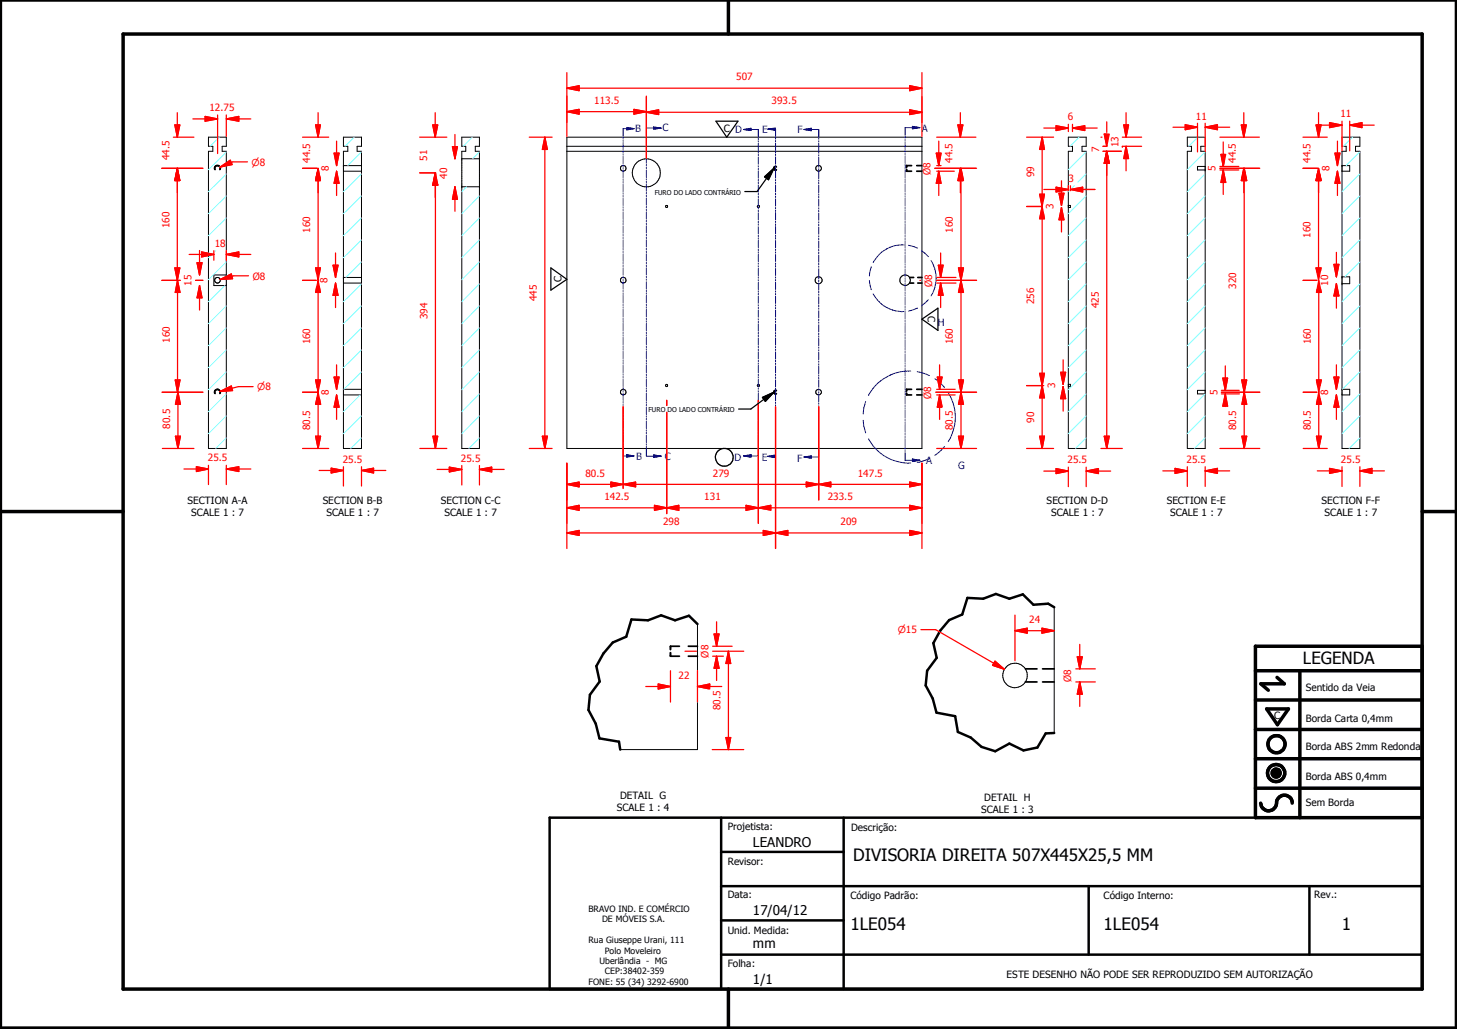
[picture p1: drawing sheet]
<svg xmlns="http://www.w3.org/2000/svg" width="297mm" height="210mm" viewBox="0 0 297 210" stroke-linecap="round" stroke-linejoin="round" font-family="sans-serif">
<defs><g id="words">
<g font-size="3.5">
<text x="173.9" y="175.6">DIVISORIA DIREITA 507X445X25,5 MM</text>
<text x="173.4" y="189.7">1LE054</text>
<text x="225" y="189.7">1LE054</text>
<text x="273.6" y="189.6">1</text>
</g>
<text font-size="3.4" x="265.6" y="135.4">LEGENDA</text>
<g font-size="2.7">
<text x="153.5" y="172.7">LEANDRO</text>
<text x="153.5" y="186.6">17/04/12</text>
<text x="153.5" y="193.3">mm</text>
<text x="153.5" y="200.7">1/1</text>
</g>
<g font-size="2" fill="#f00">
<text x="150.1" y="16.4">507</text>
<text x="42.7" y="22.6">12.75</text>
<text x="121.1" y="21.2">113.5</text>
<text x="157.3" y="21.3">393.5</text>
<text x="273.3" y="24">11</text>
<text x="217.7" y="24.6">6</text>
<text x="243.8" y="24.4">11</text>
<text x="34.5" y="32.7" transform="rotate(-90 34.5 32.7)">44.5</text>
<text x="63.2" y="33.2" transform="rotate(-90 63.2 33.2)">44.5</text>
<text x="67" y="34.9" transform="rotate(-90 67 34.9)">8</text>
<text x="87.1" y="32.8" transform="rotate(-90 87.1 32.8)">51</text>
<text x="189.7" y="35.7" transform="rotate(-90 189.7 35.7)">Ø8</text>
<text x="194.2" y="33.2" transform="rotate(-90 194.2 33.2)">44.5</text>
<text x="224.1" y="30.9" transform="rotate(-90 224.1 30.9)">7</text>
<text x="228" y="30.1" transform="rotate(-90 228 30.1)">13</text>
<text x="247.8" y="34.9" transform="rotate(-90 247.8 34.9)">5</text>
<text x="252" y="33.2" transform="rotate(-90 252 33.2)">44.5</text>
<text x="267.2" y="33.2" transform="rotate(-90 267.2 33.2)">44.5</text>
<text x="271.1" y="34.9" transform="rotate(-90 271.1 34.9)">8</text>
<text x="91.1" y="36.4" transform="rotate(-90 91.1 36.4)">40</text>
<text x="210.9" y="36.2" transform="rotate(-90 210.9 36.2)">99</text>
<text x="217.8" y="37.1">3</text>
<text x="34.5" y="46.5" transform="rotate(-90 34.5 46.5)">160</text>
<text x="63.2" y="47.5" transform="rotate(-90 63.2 47.5)">160</text>
<text x="194.3" y="47.5" transform="rotate(-90 194.3 47.5)">160</text>
<text x="214.8" y="42.7" transform="rotate(-90 214.8 42.7)">3</text>
<text x="43.8" y="50.3">18</text>
<text x="267.2" y="48.5" transform="rotate(-90 267.2 48.5)">160</text>
<text x="39.1" y="58.3" transform="rotate(-90 39.1 58.3)">15</text>
<text x="51.5" y="57">Ø8</text>
<text x="66.8" y="57.7" transform="rotate(-90 66.8 57.7)">8</text>
<text x="190.1" y="58.5" transform="rotate(-90 190.1 58.5)">Ø8</text>
<text x="252" y="58.9" transform="rotate(-90 252 58.9)">320</text>
<text x="270.8" y="58.3" transform="rotate(-90 270.8 58.3)">10</text>
<text x="87.2" y="65.1" transform="rotate(-90 87.2 65.1)">394</text>
<text x="109.5" y="61.5" transform="rotate(-90 109.5 61.5)">445</text>
<text x="210.9" y="62.1" transform="rotate(-90 210.9 62.1)">256</text>
<text x="224" y="62.9" transform="rotate(-90 224 62.9)">425</text>
<text x="34.6" y="70" transform="rotate(-90 34.6 70)">160</text>
<text x="63.2" y="70.3" transform="rotate(-90 63.2 70.3)">160</text>
<text x="194.3" y="70.3" transform="rotate(-90 194.3 70.3)">160</text>
<text x="267.2" y="70.3" transform="rotate(-90 267.2 70.3)">160</text>
<text x="67" y="80.6" transform="rotate(-90 67 80.6)">8</text>
<text x="189.9" y="81.3" transform="rotate(-90 189.9 81.3)">Ø8</text>
<text x="215.1" y="79.2" transform="rotate(-90 215.1 79.2)">3</text>
<text x="248.2" y="80.6" transform="rotate(-90 248.2 80.6)">5</text>
<text x="270.8" y="80.6" transform="rotate(-90 270.8 80.6)">8</text>
<text x="34.7" y="87.4" transform="rotate(-90 34.7 87.4)">80.5</text>
<text x="63.2" y="87.8" transform="rotate(-90 63.2 87.8)">80.5</text>
<text x="194.3" y="87.8" transform="rotate(-90 194.3 87.8)">80.5</text>
<text x="210.9" y="86.2" transform="rotate(-90 210.9 86.2)">90</text>
<text x="252" y="87.8" transform="rotate(-90 252 87.8)">80.5</text>
<text x="267.2" y="87.8" transform="rotate(-90 267.2 87.8)">80.5</text>
<text x="42.4" y="94.1">25.5</text>
<text x="69.9" y="94.4">25.5</text>
<text x="94" y="94.2">25.5</text>
<text x="217.6" y="94.5">25.5</text>
<text x="241.9" y="94.4">25.5</text>
<text x="273.4" y="94.4">25.5</text>
<text x="119.3" y="97.2">80.5</text>
<text x="123.2" y="102">142.5</text>
<text x="143.6" y="102">131</text>
<text x="145.3" y="97.2">279</text>
<text x="168.7" y="102">233.5</text>
<text x="174.9" y="97.2">147.5</text>
<text x="135.2" y="107.1">298</text>
<text x="171.4" y="107.1">209</text>
<text x="209.8" y="127">24</text>
<text x="144.4" y="134.2" transform="rotate(-90 144.4 134.2)">Ø8</text>
<text x="138.3" y="138.5">22</text>
<text x="218.4" y="139.1" transform="rotate(-90 218.4 139.1)">Ø8</text>
<text x="146.9" y="144.9" transform="rotate(-90 146.9 144.9)">80.5</text>
</g>
<g font-size="2" fill="#00f">
<text x="129.5" y="27">B</text>
<text x="135.1" y="26.8">C</text>
<text x="155.4" y="27.1">E</text>
<text x="162.6" y="27.2">F</text>
<text x="187.9" y="26.8">A</text>
<text x="191.2" y="66.4">H</text>
<text x="129.7" y="93.8">B</text>
<text x="135.5" y="93.8">C</text>
<text x="149.7" y="93.9">D</text>
<text x="155.3" y="94">E</text>
<text x="162.5" y="94.1">F</text>
<text x="188.8" y="94.7">A</text>
<text x="195.3" y="95.6">G</text>
</g>
<g font-size="2">
<text x="147.6" y="26.8">C D</text>
<text x="114.5" y="57.6" transform="rotate(-90 114.5 57.6)">C</text>
<text x="189.1" y="64.5" transform="rotate(90 189.1 64.5)">C</text>
<text x="38.2" y="102.8">SECTION A-A</text>
<text x="39" y="105.2">SCALE 1 : 7</text>
<text x="65.8" y="102.8">SECTION B-B</text>
<text x="66.5" y="105.2">SCALE 1 : 7</text>
<text x="89.9" y="102.8">SECTION C-C</text>
<text x="90.6" y="105.2">SCALE 1 : 7</text>
<text x="213.4" y="102.8">SECTION D-D</text>
<text x="214.3" y="105.2">SCALE 1 : 7</text>
<text x="237.9" y="102.8">SECTION E-E</text>
<text x="238.5" y="105.2">SCALE 1 : 7</text>
<text x="269.4" y="102.8">SECTION F-F</text>
<text x="270" y="105.2">SCALE 1 : 7</text>
<text x="266.2" y="141.1">Sentido da Veia</text>
<text x="259.8" y="146.7">C</text>
<text x="266.2" y="147.2">Borda Carta 0,4mm</text>
<text x="266.2" y="153">Borda ABS 2mm Redonda</text>
<text x="266.2" y="159">Borda ABS 0,4mm</text>
<text x="125.8" y="165.4">SCALE 1 : 4</text>
<text x="126.4" y="162.9">DETAIL G</text>
<text x="200" y="165.8">SCALE 1 : 3</text>
<text x="200.7" y="163.3">DETAIL H</text>
<text x="266.2" y="164.3">Sem Borda</text>
<text x="148.4" y="169.3">Projetista:</text>
<text x="173.5" y="169.4">Descrição:</text>
<text x="148.4" y="176.5">Revisor:</text>
<text x="148.4" y="183.1">Data:</text>
<text x="173.4" y="183.3">Código Padrão:</text>
<text x="225" y="183.3">Código Interno:</text>
<text x="267.9" y="183.1">Rev.:</text>
<text x="148.4" y="190.5">Unid. Medida:</text>
<text x="148.4" y="197.2">Folha:</text>
<text x="205.2" y="199.5">ESTE DESENHO NÃO PODE SER REPRODUZIDO SEM AUTORIZAÇÃO</text>
</g>
<g font-size="1.9" fill="#f00">
<text x="51.3" y="33.8">⌀8</text>
<text x="52.4" y="79.6">⌀8</text>
<text x="183" y="129.2">⌀15</text>
</g>
<g font-size="1.8">
<text x="120" y="186">BRAVO IND. E COMÉRCIO</text>
<text x="122.8" y="188.1">DE MÓVEIS S.A.</text>
<text x="120" y="192.4">Rua Giuseppe Urani, 111</text>
<text x="122.2" y="196.6">Uberlândia - MG</text>
<text x="123.3" y="194.5">Polo Moveleiro</text>
<text x="120" y="200.9">FONE: 55 (34) 3292-6900</text>
<text x="123.3" y="198.8">CEP:38402-359</text>
</g>
<g font-size="1.4">
<text x="133.5" y="39.8">FURO DO LADO CONTRÁRIO</text>
<text x="132.2" y="84.1">FURO DO LADO CONTRÁRIO</text>
</g>
</g></defs>
<g fill="none" stroke="#000" stroke-width=".35">
<path d="M43.9 34.6l-.1-.1a.58 .58 0 0 1 .5-.7 .58 .58 0 0 1 .6 .7l-.1 .1M158.3 34h-.3l-.2 .2 .1 .4h.4M184.8 34.5v.4h1M185.8 33.8h-1v.4M186.9 33.8h1.1M186.9 34.9h1.1M185.5 56.6h.8M185.5 57.7h.8M187.1 56.6h.9M187.1 57.7h.9M158.3 79.7h-.3l-.2 .2 .1 .4h.4M185.8 79.4h-1v.4"/>
<path d="M186.9 79.4h1.1M43.9 80.3l-.1-.5a.58 .58 0 0 1 .7-.3 .58 .58 0 0 1 .3 .8M184.8 80.2v.4h1M186.9 80.6h1.1M136.7 133.1v.8h1.8M138.5 131.8h-1.8v.7M140.3 131.8h1.9M140.3 133.9h1.9M209 136.4h2.4M209 139.1h2.4M212.6 136.4h2.3M212.6 139.1h2.3"/>
</g>
<g fill="none" stroke="#000" stroke-width=".2">
<path d="M42.5 28h3.6v1.8h-.8v1.1h.8v60.6h-3.6v-60.6h.9v-1.1h-.9zM70 33.8h.1M70 33.8h3.7M70 28h3.7v1.8h-.9v1.1h.9v60.6h-3.7v-60.6h.9v-1.1h-.9zM70 34.9h3.7M73.7 33.8h.1M94.1 38.1h.1M94.1 38.1h3.6M94.1 28h3.6v1.8h-.8v1.1h.8v60.6h-3.6v-60.6h.9v-1.1h-.9zM94.1 32.4h3.6M97.7 38.1h.1M115.6 28h72.4v63.5h-72.4z"/>
<path d="M115.6 29.8h72.4M115.6 30.9h72.4M217.8 28h3.6v1.8h-.8v1.1h.8v60.6h-3.6v-60.6h.8v-1.1h-.8zM242.1 28h3.6v1.8h-.9v1.1h.9v60.6h-3.6v-60.6h.8v-1.1h-.8zM245.7 34.7h.1M245.7 34h-1.6v.7h1.6M273.6 33.8h.1M273.6 33.8h1.6v1.1h-1.6M273.6 28h3.6v1.8h-.9v1.1h.9v60.6h-3.6v-60.6h.8v-1.1h-.8zM46.1 56.1h-2.5v2.2h2.5M70 56.6h.1M70 56.6h3.7"/>
<path d="M70 57.7h3.7M73.7 56.6h.1M135.8 41.9l.3 .1-.2 .3-.2-.2zM154.5 41.9h.2a.22 .22 0 0 1 .1 .3 .22 .22 0 0 1-.3 .1 .22 .22 0 0 1-.1-.3zM217.8 41.9h.1M217.8 41.9h.4v.4h-.4M273.6 57.9h.1M273.6 56.5h.1M273.6 56.5h1.6v1.4h-1.6M70 79.4h3.7M135.7 78.5l.3-.1 .1 .3-.3 .1zM217.8 78.4h.4v.5h-.4"/>
<path d="M245.7 79.6h-1.6v.7h1.6M273.6 79.4h1.6v1.2h-1.6M70 80.6h3.7M142.2 127.3v25.6h-15.8M214.9 123.9v25.6M259.4 157.6l1.6 .1zM259.4 157.7l1.6 .1zM259.4 157.8h1.6zM259.4 157.8l1.5 .1zM259.4 157.9h1.5zM259.4 157.5l1.6 .1zM259.4 157.9l1.5 .1z"/>
<path d="M259.4 158h1.5zM259.4 158l1.5 .1zM259.4 157.4l1.5 .1zM259.4 157.4h1.5zM259.5 158.1h1.4zM259.5 158.1l1.3 .1zM259.5 158.2h1.3zM259.5 157.3l1.4 .1zM259.5 157.2l1.4 .1zM259.5 157.2h1.3zM259.5 158.2l1.2 .1zM259.6 158.3h1.1z"/>
<path d="M259.6 158.3h1zM259.6 157.1l1.2 .1h-1.3zM259.6 157.1l1.2 .1zM259.7 158.3h.9zM259.7 158.3l.9 .1zM259.7 157.1h1zM259.8 158.4h.8zM259.8 158.4l.7 .1zM259.8 157l.8 .1h-.9zM259.8 157l.8 .1zM259.8 157h.8zM259.8 158.5h.7z"/>
<path d="M259.8 158.5h.6zM259.8 157h.7zM259.9 158.5h.5zM259.9 158.5h.4zM259.9 156.9l.6 .1zM259.9 156.9h.5zM260 158.5h.3zM260 156.9h.4zM260 156.9h.3zM260.1 158.5h.2zM260.1 156.9h.2z"/>
<circle cx="127.1" cy="34.3" r=".59"/>
<circle cx="131.8" cy="35.3" r="2.86"/>
<circle cx="166.9" cy="34.3" r=".58"/>
<circle cx="44.3" cy="57.2" r=".57"/>
<circle cx="127.1" cy="57.2" r=".56"/>
<circle cx="166.9" cy="57.2" r=".72"/>
<circle cx="184.5" cy="57.2" r="1.09"/>
<circle cx="127.1" cy="80" r=".57"/>
<circle cx="154.6" cy="78.6" r=".22"/>
<circle cx="166.9" cy="80" r=".57"/>
<circle cx="206.9" cy="137.8" r="2.49"/>
</g>
<circle cx="184.8" cy="33.8" r=".18" fill="#000"/>
<path d="M142.2 127.3l-1.7-1.7-2.9 .9-2.8-1-2.7 1-3.4-.1-1 3.5-2.8 1.2-1.9 2.2-1.4 2.6 .7 3.1-2 2.7-.3 3.1 1.5 2.8 .7 3 4 .7 .2 1.6M214.9 123.9l-1.2-.8-3 .3-2.2-2.2-2.7 .9-2.8-.9-2.6 .9-3.2-.1-1 3.3-2.7 1.2-1.8 2.2-1.4 2.5 .7 3-2 2.6-.3 3 1.5 2.7 .7 2.9 3.8 .7 .6 3.2 2.6 1.2 2.2 1.9 2.8 .8 2.9-1.5 2.9 1.4 2.8-.6 1.7-2.9 1.7-.1M112.1 166.8h177.8v35h-177.8zM147 173.8h25M147 166.8v35M172 166.8v35M147 194.7h142.9M147 180.8h142.9M147 187.7h25M222 180.8v13.9M267 180.8v13.9" fill="none" stroke="#000" stroke-width=".51"/>
<g fill="#000">
<path d="M259.4 157.5l1.6 .1zM259.4 157.4l1.5 .1zM259.4 157.4h1.5zM259.5 157.3l1.4 .1zM259.5 157.2l1.4 .1zM259.5 157.2h1.3zM259.6 157.1l1.2 .1h-1.3zM259.6 157.1l1.2 .1zM259.7 157.1h1zM259.8 157l.8 .1h-.9zM259.8 157l.8 .1zM259.8 157h.8z"/>
<path d="M259.8 157h.7zM259.9 156.9l.6 .1zM259.9 156.9h.5zM260 156.9h.4zM260 156.9h.3zM260.1 156.9h.2zM260 158.5h.3zM260.1 158.5h.2zM259.9 158.5h.4zM259.8 158.5h.6zM259.9 158.5h.5zM259.8 158.4l.7 .1z"/>
<path d="M259.8 158.5h.7zM259.7 158.3l.9 .1zM259.8 158.4h.8zM259.6 158.3h1zM259.7 158.3h.9zM259.5 158.2l1.2 .1zM259.6 158.3h1.1zM259.5 158.2h1.3zM259.5 158.1l1.3 .1zM259.4 158l1.5 .1zM259.5 158.1h1.4zM259.4 157.9l1.5 .1z"/>
<path d="M259.4 158h1.5zM259.4 157.8l1.5 .1zM259.4 157.9h1.5zM259.4 157.6l1.6 .1zM259.4 157.7l1.6 .1zM259.4 157.8h1.6z"/>
</g>
<g fill="none" stroke="#000" stroke-width=".71">
<path d="M.1 0h296.8v209.7h-296.8zM25.1 6.9h264.8v194.9h-264.8zM148.5 0v6.9M.1 104.4h25M289.9 104.4h7M255.9 136.8h34M260.3 138.2l1.5 1.3h-4.8l1.6 1.3M265 136.8v30M289.9 131.8h-34v35h34M255.9 154.8h34M255.9 148.8h34M255.9 142.8h34"/>
<path d="M258.2 144.6h4.5l-2.3 3.2zM255.9 160.8h34M257 163.8a1.64 1.64 0 0 0 1.8 1.6 1.64 1.64 0 0 0 1.5-1.9 1.6 1.6 0 0 1 1.7-1.3 1.6 1.6 0 0 1 1.4 1.6M148.5 201.8v7.9"/>
<circle cx="260.2" cy="157.7" r=".81"/>
<circle cx="260.2" cy="157.7" r="1.76"/>
<circle cx="260.2" cy="151.8" r="1.75"/>
</g>
<g fill="none" stroke="#00f" stroke-width=".2">
<path d="M184.5 26v1.6M184.5 27.8v.4M184.5 28.4v.3M184.5 28.9v1.6M184.5 30.7v.3M184.5 31.2v.3M184.5 31.8v1.5M184.5 33.6v.3M184.5 34.2v.3M184.5 34.7v1.5M184.5 36.5v.3M184.5 37v.3"/>
<path d="M184.5 37.6v1.5M184.5 39.4v.3M184.5 39.9v.3M186 26h1.5M184.5 40.5v1.5M184.5 42.2v.3M184.5 42.8v.3M184.5 43.3v1.6M184.5 45.1v.4M184.5 45.7v.3M184.5 46.2v1.6M184.5 48v.3"/>
<path d="M184.5 48.6v.3M184.5 49.1v1.5M184.5 50.9v.3M184.5 51.5v.2M184.5 52v1.6M184.5 53.8v.3M184.5 54.3v.4M184.5 54.9v1.5M184.5 56.7v.3M184.5 57.2v.3M184.5 57.8v1.5M184.5 59.6v.3"/>
<path d="M184.5 60.1v.3M184.5 60.7v1.5M184.5 62.4v.3M184.5 63v.3M184.5 63.5v1.6M184.5 65.3v.3M184.5 65.9v.3M184.5 66.4v1.5M184.5 68.2v.3M184.5 68.7v.3M184.5 69.3v1.6M184.5 71.1v.3"/>
<path d="M184.5 71.6v.4M184.5 72.2v1.5M184.5 74v.3M184.5 74.5v.3M184.5 75.1v1.5M184.5 76.9v.2M184.5 77.4v.3M184.5 78v1.5M184.5 79.8v.3M184.5 80.3v.3M184.5 80.9v1.5M184.5 82.6v.3"/>
<path d="M184.5 83.2v.3M184.5 83.7v1.6M184.5 85.5v.3M184.5 86.1v.3M184.5 86.6v1.5M184.5 88.4v.3M184.5 88.9v.4M184.5 89.5v1.6M184.5 91.3v.3M184.5 91.8v.3M184.5 92.4v1.5"/>
</g>
<path d="M186 25.8l1.5 .2-1.5 .3z" fill="#00f"/>
<path d="M184.5 26h1.5M186 25.8l1.5 .2-1.5 .3zM186 93.9h1.5" fill="none" stroke="#00f" stroke-width=".2"/>
<path d="M186 93.6l1.5 .3-1.5 .2z" fill="#00f"/>
<g fill="none" stroke="#00f" stroke-width=".2">
<path d="M127 26.2v1.5M127 28v.3M127 28.5v.3M127 29.1v1.5M127 30.8v.3M127 31.4v.3M127 31.9v1.5M127 33.7v.3M127 34.2v.3M127 34.8v1.4M127 36.5v.3M127 37v.3"/>
<path d="M127 37.6v1.5M127 39.3v.3M127 39.9v.3M127.8 26.2h1.5M127 40.4v1.5M127 42.2v.3M127 42.7v.3M127 43.3v1.4M127 45v.3M127 45.6v.2M127 46.1v1.5M127 47.8v.3"/>
<path d="M127 48.4v.3M127 48.9v1.6M127 50.7v.3M127 51.2v.3M127 51.8v1.5M127 53.5v.3M127 54.1v.3M127 54.7v1.4M127 56.3v.4M127 56.9v.3M127 57.5v1.5M127 59.2v.3"/>
<path d="M127 59.8v.3M127 60.3v1.5M127 62.1v.3M127 62.6v.3M127 63.1v1.5M127 64.9v.3M127 65.4v.3M127 66v1.5M127 67.7v.3M127 68.3v.3M127 68.8v1.5M127 70.6v.3"/>
<path d="M127 71.1v.3M127 71.7v1.5M127 73.4v.3M127 74v.3M127 74.5v1.5M127 76.2v.3M127 76.8v.3M127 77.3v1.5M127 79.1v.3M127 79.6v.3M127 80.2v1.5M127 81.9v.3"/>
<path d="M127 82.5v.3M127 83v1.5M127 84.8v.3M127 85.3v.3M127 85.9v1.5M127 87.6v.3M127 88.1v.3M127 88.7v1.5M127 90.5v.2M127 91v.3M127 91.5v1.5M184.5 93.9h1.5"/>
<path d="M186 93.6l1.5 .3-1.5 .2z"/>
</g>
<g fill="none" stroke="#80ffff" stroke-width=".2">
<path d="M44.7 28l-1.9 1.8M46.1 40l-3.6 3.6M46.1 35.5l-3.6 3.6M46.1 31l-3.6 3.6M44 51.1l-1.5 1.5M45.8 58.3l-3.3 3.3M46.1 53.4l-3.6 3.7M46.1 44.4l-3.6 3.7M46.1 75.9l-3.6 3.6M46.1 71.4l-3.6 3.6M46.1 66.9l-3.6 3.6M46.1 62.4l-3.6 3.6"/>
<path d="M46.1 89.3l-2.1 2.2M46.1 84.8l-3.6 3.7M46.1 80.3l-3.6 3.7"/>
</g>
<path d="M127.8 26l1.5 .2-1.5 .3z" fill="#00f"/>
<path d="M127 26.2h.8M127.8 26l1.5 .2-1.5 .3zM127.8 93h1.4" fill="none" stroke="#00f" stroke-width=".2"/>
<path d="M127.8 92.8l1.4 .2-1.4 .3z" fill="#00f"/>
<g fill="none" stroke="#00f" stroke-width=".2">
<path d="M131.8 26.1v1.5M131.8 27.9v.3M131.8 28.4v.3M131.8 29v1.5M131.8 30.7v.3M131.8 31.3v.3M131.8 31.8v1.5M131.8 33.6v.3M131.8 34.1v.3M131.8 34.7v1.5M131.8 36.4v.3M131.8 37v.3"/>
<path d="M131.8 37.5v1.5M131.8 39.3v.2M131.8 39.8v.3M133.3 26.1h1.5M131.8 40.4v1.5M131.8 42.1v.3M131.8 42.7v.3M131.8 43.2v1.5M131.8 45v.3M131.8 45.5v.3M131.8 46.1v1.4M131.8 47.8v.3"/>
<path d="M131.8 48.3v.4M131.8 48.9v1.5M131.8 50.6v.4M131.8 51.2v.3M131.8 51.7v1.6M131.8 53.5v.3M131.8 54.1v.3M131.8 54.6v1.5M131.8 56.3v.3M131.8 56.9v.3M131.8 57.4v1.6M131.8 59.2v.3"/>
<path d="M131.8 59.7v.3M131.8 60.3v1.5M131.8 62.1v.2M131.8 62.6v.3M131.8 63.1v1.5M131.8 64.9v.3M131.8 65.4v.3M131.8 66v1.5M131.8 67.7v.3M131.8 68.3v.3M131.8 68.8v1.5M131.8 70.6v.3"/>
<path d="M131.8 71.1v.3M131.8 71.7v1.5M131.8 73.4v.3M131.8 74v.3M131.8 74.5v1.5M131.8 76.3v.3M131.8 76.8v.3M131.8 77.4v1.5M131.8 79.1v.3M131.8 79.7v.3M127 93h.8M127.8 92.8l1.4 .2-1.4 .3z"/>
<path d="M131.8 80.2v1.5M131.8 82v.3M131.8 82.5v.3M131.8 83.1v1.5M131.8 84.8v.3M131.8 85.3v.3M131.8 85.9v1.5M131.8 87.7v.3M131.8 88.2v.3M131.8 88.8v1.5M131.8 90.5v.3M131.8 91.1v.3"/>
<path d="M131.8 91.6v1.4"/>
</g>
<g fill="none" stroke="#80ffff" stroke-width=".2">
<path d="M72.2 28l-1.8 1.8M73.7 31l-2.8 2.8M73.7 40l-3.7 3.6M73.7 35.5l-3.7 3.6M73.7 53.4l-3.2 3.2M73.7 48.9l-3.7 3.7M73.7 44.4l-3.7 3.7M73.7 57.9l-3.7 3.7M73.7 75.9l-3.6 3.5M73.7 71.4l-3.7 3.6M73.7 66.9l-3.7 3.6M73.7 62.4l-3.7 3.6"/>
<path d="M73.4 80.6l-3.4 3.4M73.7 89.3l-2.2 2.2M73.7 84.8l-3.7 3.7"/>
</g>
<path d="M133.3 25.9l1.5 .2-1.5 .3z" fill="#00f"/>
<path d="M131.8 26.1h1.5M133.3 25.9l1.5 .2-1.5 .3zM133.3 93h1.5" fill="none" stroke="#00f" stroke-width=".2"/>
<path d="M133.3 92.8l1.5 .2-1.5 .3z" fill="#00f"/>
<g fill="none" stroke="#00f" stroke-width=".2">
<path d="M151.6 26.4h1.5M154.6 26.4v1.5M154.6 28.2v.2M154.6 28.7v.3M154.6 29.2v1.5M154.6 31v.2M154.6 31.5v.3M154.6 32v1.5M154.6 33.8v.3M154.6 34.3v.4M154.6 34.9v1.5M154.6 36.6v.4"/>
<path d="M154.6 37.2v.3M154.6 37.7v1.5M154.6 39.5v.3M154.6 40v.3M154.6 40.6v1.4M154.6 42.3v.3M154.6 42.8v.4M154.6 43.4v1.5M154.6 45.1v.4M154.6 45.7v.3M154.6 46.2v1.5M154.6 48v.3"/>
<path d="M154.6 48.5v.3M154.6 49.1v1.4M154.6 50.8v.3M154.6 51.4v.2M154.6 51.9v1.5M154.6 53.6v.3M154.6 54.2v.3M154.6 54.7v1.5M154.6 56.5v.3M154.6 57v.3M154.6 57.6v1.5M154.6 59.3v.3"/>
<path d="M154.6 59.9v.3M154.6 60.4v1.5M154.6 62.1v.3M154.6 62.7v.3M154.6 63.2v1.5M154.6 65v.3M154.6 65.5v.3M154.6 66v1.6M154.6 67.8v.3M154.6 68.3v.4M154.6 68.9v1.5M154.6 70.6v.4"/>
<path d="M154.6 71.2v.3M154.6 71.8v1.4M154.6 73.5v.3M154.6 74v.3M154.6 74.5v1.6M154.6 76.3v.3M154.6 76.8v.3M154.6 77.4v1.5M154.6 79.1v.3M154.6 79.7v.3M131.8 93h1.5M133.3 92.8l1.5 .2-1.5 .3z"/>
<path d="M154.6 80.3v1.4M154.6 82v.3M154.6 82.5v.3M154.6 83.1v1.5M154.6 84.8v.3M154.6 85.3v.3M154.6 85.9v1.5M154.6 87.6v.3M154.6 88.2v.3M154.6 88.8v1.4M154.6 90.5v.3M154.6 91.1v.2"/>
<path d="M154.6 91.5v1.5"/>
</g>
<g fill="none" stroke="#80ffff" stroke-width=".2">
<path d="M95.1 38.1l-1 1M96.3 28l-1.9 1.8M97.7 31l-1.4 1.4M97.7 40l-3.6 3.6M97.7 57.9l-3.6 3.7M97.7 53.4l-3.6 3.7M97.7 48.9l-3.6 3.7M97.7 44.4l-3.6 3.7M97.7 75.9l-3.6 3.6M97.7 71.4l-3.6 3.6M97.7 66.9l-3.6 3.6M97.7 62.4l-3.6 3.6"/>
<path d="M97.7 89.3l-2.1 2.2M97.7 84.8l-3.6 3.7M97.7 80.3l-3.6 3.7"/>
</g>
<path d="M151.6 26.4l1.5-.2v.4z" fill="#00f"/>
<path d="M151.6 26.4l1.5-.2v.4zM153.1 26.4h1.5M151.6 93h1.5" fill="none" stroke="#00f" stroke-width=".2"/>
<path d="M151.6 93l1.5-.2v.5z" fill="#00f"/>
<g fill="none" stroke="#00f" stroke-width=".2">
<path d="M156.5 26.3h1.6M158.1 26.3v1.5M158.1 28.1v.3M158.1 28.7v.2M158.1 29.2v1.5M158.1 30.9v.3M158.1 31.5v.2M158.1 32v1.5M158.1 33.8v.2M158.1 34.3v.3M158.1 34.8v1.6M158.1 36.6v.3"/>
<path d="M158.1 37.1v.4M158.1 37.7v1.5M158.1 39.4v.4M158.1 40v.3M158.1 40.6v1.4M158.1 42.3v.3M158.1 42.8v.3M158.1 43.3v1.6M158.1 45.1v.3M158.1 45.7v.3M158.1 46.2v1.5M158.1 48v.3"/>
<path d="M158.1 48.5v.3M158.1 49.1v1.4M158.1 50.8v.3M158.1 51.4v.2M158.1 51.9v1.5M158.1 53.6v.3M158.1 54.2v.3M158.1 54.7v1.5M158.1 56.5v.3M158.1 57v.3M158.1 57.6v1.5M158.1 59.3v.3"/>
<path d="M158.1 59.9v.3M158.1 60.4v1.5M158.1 62.1v.3M158.1 62.7v.3M158.1 63.2v1.5M158.1 65v.3M158.1 65.5v.3M158.1 66.1v1.5M158.1 67.8v.4M158.1 68.4v.3M158.1 68.9v1.5M158.1 70.7v.3"/>
<path d="M158.1 71.2v.3M158.1 71.8v1.5M158.1 73.5v.3M158.1 74v.4M158.1 74.6v1.5M158.1 76.3v.3M158.1 76.9v.3M158.1 77.5v1.4M158.1 79.2v.3M158.1 79.8v.3M151.6 93l1.5-.2v.5zM153.1 93h1.5"/>
<path d="M158.1 80.3v1.5M158.1 82v.3M158.1 82.6v.2M158.1 83.1v1.5M158.1 84.9v.3M158.1 85.4v.3M158.1 86v1.5M158.1 87.7v.3M158.1 88.3v.3M158.1 88.8v1.5M158.1 90.6v.2M158.1 91.1v.3"/>
<path d="M158.1 91.6v1.5"/>
</g>
<g fill="none" stroke="#80ffff" stroke-width=".2">
<path d="M219 37.9l-1.2 1.2M220 28l-1.9 1.8M221.4 40l-3.6 3.6M221.4 31l-3.6 3.6M221.4 35.5l-1.7 1.7M221.4 57.9l-3.6 3.7M221.4 53.4l-3.6 3.7M221.4 48.9l-3.6 3.7M221.4 44.4l-3.6 3.7M221.4 75.9l-3.6 3.6M221.4 71.4l-3.6 3.6M221.4 66.9l-3.6 3.6"/>
<path d="M221.4 62.4l-3.6 3.6M221.4 89.3l-2.1 2.2M221.4 84.8l-3.6 3.7M221.4 80.3l-3.6 3.7"/>
</g>
<path d="M156.5 26.3l1.6-.2v.5z" fill="#00f"/>
<path d="M156.5 26.3l1.6-.2v.5zM158.1 26.3h.1M156.5 93.1h1.5" fill="none" stroke="#00f" stroke-width=".2"/>
<path d="M156.5 93.1l1.5-.3v.5z" fill="#00f"/>
<g fill="none" stroke="#00f" stroke-width=".2">
<path d="M163.9 26.4h1.5M166.9 26.4v1.5M166.9 28.2v.2M166.9 28.7v.3M166.9 29.3v1.4M166.9 31v.3M166.9 31.5v.3M166.9 32.1v1.5M166.9 33.8v.4M166.9 34.4v.3M166.9 34.9v1.5M166.9 36.7v.3"/>
<path d="M166.9 37.2v.3M166.9 37.8v1.5M166.9 39.5v.3M166.9 40v.4M166.9 40.6v1.5M166.9 42.4v.3M166.9 42.9v.3M166.9 43.5v1.5M166.9 45.2v.3M166.9 45.8v.3M166.9 46.3v1.5M166.9 48v.3"/>
<path d="M166.9 48.6v.3M166.9 49.1v1.5M166.9 50.9v.3M166.9 51.4v.3M166.9 52v1.5M166.9 53.7v.3M166.9 54.3v.3M166.9 54.8v1.5M166.9 56.6v.3M166.9 57.1v.3M166.9 57.7v1.5M166.9 59.4v.3"/>
<path d="M166.9 60v.3M166.9 60.5v1.5M166.9 62.2v.4M166.9 62.8v.3M166.9 63.4v1.5M166.9 65.1v.3M166.9 65.7v.3M166.9 66.2v1.5M166.9 67.9v.3M166.9 68.5v.3M166.9 69v1.5M166.9 70.8v.3"/>
<path d="M166.9 71.3v.3M166.9 71.9v1.5M166.9 73.6v.3M166.9 74.2v.3M166.9 74.7v1.5M166.9 76.5v.3M166.9 77v.3M166.9 77.6v1.4M166.9 79.3v.3M166.9 79.9v.3M156.5 93.1l1.5-.3v.5zM158 93.1h.1"/>
<path d="M166.9 80.4v1.5M166.9 82.2v.3M166.9 82.7v.3M166.9 83.2v1.6M166.9 85v.3M166.9 85.6v.3M166.9 86.1v1.5M166.9 87.8v.3M166.9 88.4v.3M166.9 88.9v1.5M166.9 90.7v.3M166.9 91.2v.3"/>
<path d="M166.9 91.7v1.5"/>
</g>
<g fill="none" stroke="#80ffff" stroke-width=".2">
<path d="M244.2 28l-1.8 1.8M245.5 35.7l-3.4 3.4M245.7 40l-3.6 3.6M245.7 31l-3.6 3.6M245.7 57.9l-3.6 3.7M245.7 53.4l-3.6 3.7M245.7 48.9l-3.6 3.7M245.7 44.4l-3.6 3.7M245.7 75.9l-3.6 3.6M245.7 71.4l-3.6 3.6M245.7 66.9l-3.6 3.6M245.7 62.4l-3.6 3.6"/>
<path d="M245.7 89.3l-2.2 2.2M245.7 84.8l-3.6 3.7M245.7 80.3l-3.6 3.7"/>
</g>
<path d="M163.9 26.4l1.5-.2v.5z" fill="#00f"/>
<path d="M163.9 26.4l1.5-.2v.5zM165.4 26.4h1.5M163.9 93.2h1.5" fill="none" stroke="#00f" stroke-width=".2"/>
<path d="M163.9 93.2l1.5-.2v.5z" fill="#00f"/>
<g fill="none" stroke="#00f" stroke-width=".2">
<path d="M177.2 57.2l.4 1.9M177.6 54.4l-.4 1.9M178 59.9a6.7 6.7 0 0 0 6.3 3.6M184.3 50a6.8 6.8 0 0 0-6.3 3.6M185.2 50l1.8 .6M187 50.6h.1M187.9 51.1l1.4 1.3M189.8 53.1a6.8 6.8 0 0 1 0 7.3M185.7 75.7a9.4 9.4 0 0 0-8.6 5M187 75.8l1.1 .3 1.4 .5M187 62.9l-1.8 .6M187 62.9h.1"/>
<path d="M189.3 61.1l-1.4 1.3M190.6 77.3l2 1.7M163.9 93.2l1.5-.2v.5zM165.4 93.2h1.5M176 85.7l.1 1.3 .4 1.3M176.5 81.9l-.4 1.3-.1 1.3M177.1 89.5a9.3 9.3 0 0 0 8.6 4.9M189.5 93.5l-1.4 .6-1.1 .2M192.6 91.1l-2 1.8M193.3 80.1a9.4 9.4 0 0 1 0 10"/>
</g>
<g fill="none" stroke="#80ffff" stroke-width=".2">
<path d="M275.8 28l-1.9 1.8M277.2 40l-3.6 3.6M277.2 35.5l-3.6 3.6M277.2 31l-2.8 2.8M277.2 57.9l-3.6 3.7M277.2 53.4l-3 3.1M277.2 48.9l-3.6 3.7M277.2 44.4l-3.6 3.7M277.2 75.9l-3.6 3.5M277.2 71.4l-3.6 3.6M277.2 66.9l-3.6 3.6M277.2 62.4l-3.6 3.6"/>
<path d="M277.2 89.3l-2.2 2.2M277.2 84.8l-3.6 3.7M277.2 80.3l-3.6 3.7"/>
</g>
<path d="M191.4 31.2v2.6" fill="none" stroke="#f00" stroke-width=".25"/>
<path d="M190.9 31.2h1l-.5 2.6z" fill="#f00"/>
<path d="M190.9 31.2h1l-.5 2.6zM190.9 31.2l.5 2.6M191.4 34.9v2.5" fill="none" stroke="#f00" stroke-width=".25"/>
<path d="M191.4 34.9l.5 2.5h-1z" fill="#f00"/>
<path d="M190.9 31.2h1M191 34.9h3.6M191 33.8h.9M191.4 34.9l.5 2.5h-1zM191.4 28.8v2.4M191.4 37.4v2.5M191.9 31.3l-.5 2.5M191.8 54.1v2.5" fill="none" stroke="#f00" stroke-width=".25"/>
<path d="M191.3 54.1h1l-.5 2.5z" fill="#f00"/>
<path d="M191.3 54.1h1l-.5 2.5zM191.8 57.7v2.5" fill="none" stroke="#f00" stroke-width=".25"/>
<path d="M191.8 57.7l.5 2.5h-1z" fill="#f00"/>
<path d="M191 56.6h3.9M191 57.7h3.9M191.8 57.7l.5 2.5h-1zM191.8 51.6v2.5M191.6 76.9v2.5M191.8 60.2v2.5" fill="none" stroke="#f00" stroke-width=".25"/>
<path d="M191.1 76.9h1l-.5 2.5z" fill="#f00"/>
<path d="M191.1 76.9h1l-.5 2.5zM191.6 80.6v2.5" fill="none" stroke="#f00" stroke-width=".25"/>
<path d="M191.6 80.6l.5 2.5h-1z" fill="#f00"/>
<path d="M195.8 25.5v2.5M191 79.4h3.7M191.6 74.4v2.5M191 80.6h3.7M191.6 80.6l.5 2.5h-1zM191.6 83.1v2.5M192.1 82.9l-.5-2.3-.5 2.5h.8" fill="none" stroke="#f00" stroke-width=".25"/>
<path d="M195.3 25.5h1l-.5 2.5z" fill="#f00"/>
<path d="M195.3 25.5h1l-.5 2.5zM195.8 34.3v2.5" fill="none" stroke="#f00" stroke-width=".25"/>
<path d="M195.8 34.3l.5 2.5h-1z" fill="#f00"/>
<path d="M190.6 34.3h8.4M191 28h8M195.8 34.3l.5 2.5h-1zM195.8 23v2.5M195.8 36.8v2.5M195.9 34.3v2.5" fill="none" stroke="#f00" stroke-width=".25"/>
<path d="M195.9 34.3l.5 2.5h-1z" fill="#f00"/>
<path d="M195.9 34.3l.5 2.5h-1zM195.9 54.7v2.5" fill="none" stroke="#f00" stroke-width=".25"/>
<path d="M195.4 54.7h1l-.5 2.5z" fill="#f00"/>
<path d="M190.6 34.3h8.5M195.9 36.8v17.9M191 57.2h8.1M195.4 54.7h1l-.5 2.5zM195.9 57.2v2.4" fill="none" stroke="#f00" stroke-width=".25"/>
<path d="M195.9 57.2l.5 2.4h-1z" fill="#f00"/>
<path d="M195.9 57.2l.5 2.4h-1zM195.9 77.5v2.5" fill="none" stroke="#f00" stroke-width=".25"/>
<path d="M195.4 77.5h1l-.5 2.5z" fill="#f00"/>
<path d="M187.5 57.2h.2M191 57.2h8.1M195.9 59.6v17.9M195.4 77.5h1l-.5 2.5zM190.8 80h8.3M195.9 80v2.5" fill="none" stroke="#f00" stroke-width=".25"/>
<path d="M195.9 80l.5 2.5h-1z" fill="#f00"/>
<path d="M195.9 80l.5 2.5h-1zM195.9 89v2.5" fill="none" stroke="#f00" stroke-width=".25"/>
<path d="M195.4 89h1l-.5 2.5z" fill="#f00"/>
<path d="M115.6 22.8h2.5M190.8 80h8.3M191 91.5h8.1M195.4 89h1l-.5 2.5zM195.9 82.5v6.5" fill="none" stroke="#f00" stroke-width=".25"/>
<path d="M115.6 22.8l2.5-.5v1z" fill="#f00"/>
<path d="M115.6 22.8l2.5-.5v1zM129.2 22.8h2.6" fill="none" stroke="#f00" stroke-width=".25"/>
<path d="M129.2 22.3l2.6 .5-2.6 .5z" fill="#f00"/>
<path d="M115.6 19.6v8.2M131.8 19.6v12.7M118.1 22.8h11.1M129.2 22.3l2.6 .5-2.6 .5zM131.8 22.9h2.5" fill="none" stroke="#f00" stroke-width=".25"/>
<path d="M131.8 22.9l2.5-.5v1z" fill="#f00"/>
<path d="M131.8 22.9l2.5-.5v1zM185.5 22.9h2.5" fill="none" stroke="#f00" stroke-width=".25"/>
<path d="M185.5 22.4l2.5 .5-2.5 .5z" fill="#f00"/>
<path d="M115.6 18h2.5M131.8 19.7v12.6M188 19.7v8.1M134.3 22.9h51.2M185.5 22.4l2.5 .5-2.5 .5z" fill="none" stroke="#f00" stroke-width=".25"/>
<path d="M115.6 18l2.5-.5v1z" fill="#f00"/>
<path d="M115.6 18l2.5-.5v1zM185.5 18h2.5" fill="none" stroke="#f00" stroke-width=".25"/>
<path d="M185.5 17.5l2.5 .5-2.5 .5z" fill="#f00"/>
<path d="M115.6 14.8v10.2M118.1 18h67.4M185.5 17.5l2.5 .5-2.5 .5zM188 14.8v10.2M185.5 98.8h2.5" fill="none" stroke="#f00" stroke-width=".25"/>
<path d="M185.5 98.3l2.5 .5-2.5 .5z" fill="#f00"/>
<path d="M166.9 98.8h2.5M185.5 98.3l2.5 .5-2.5 .5z" fill="none" stroke="#f00" stroke-width=".25"/>
<path d="M166.9 98.8l2.5-.5v1z" fill="#f00"/>
<path d="M164.4 98.8h2.5M166.9 98.8l2.5-.5v1zM166.9 83v19M169.4 98.8h16.1M188 94.5v7.5" fill="none" stroke="#f00" stroke-width=".25"/>
<path d="M164.4 98.3l2.5 .5-2.5 .5z" fill="#f00"/>
<path d="M127 98.8h2.6M164.4 98.3l2.5 .5-2.5 .5z" fill="none" stroke="#f00" stroke-width=".25"/>
<path d="M127 98.8l2.6-.5v1z" fill="#f00"/>
<path d="M124.5 98.8h2.5M127 98.8l2.6-.5v1zM127 83v16.6M129.6 98.8h34.8M166.9 83v19" fill="none" stroke="#f00" stroke-width=".25"/>
<path d="M124.5 98.3l2.5 .5-2.5 .5z" fill="#f00"/>
<path d="M115.6 98.8h2.5M124.5 98.3l2.5 .5-2.5 .5z" fill="none" stroke="#f00" stroke-width=".25"/>
<path d="M115.6 98.8l2.5-.5v1z" fill="#f00"/>
<path d="M115.6 98.8l2.5-.5v1zM115.6 94.5v7.5M118.1 98.8h6.4M127 83v16.6M185.5 103.6h2.5" fill="none" stroke="#f00" stroke-width=".25"/>
<path d="M185.5 103.1l2.5 .5-2.5 .5z" fill="#f00"/>
<path d="M154.6 103.6h2.5M185.5 103.1l2.5 .5-2.5 .5z" fill="none" stroke="#f00" stroke-width=".25"/>
<path d="M154.6 103.6l2.5-.5v1z" fill="#f00"/>
<path d="M154.6 81.7v25.1M188 94.5v12.3M152.1 103.6h2.5M154.6 103.6l2.5-.5v1zM157.1 103.6h28.4" fill="none" stroke="#f00" stroke-width=".25"/>
<path d="M152.1 103.1l2.5 .5-2.5 .5z" fill="#f00"/>
<path d="M135.9 103.6h2.5M152.1 103.1l2.5 .5-2.5 .5z" fill="none" stroke="#f00" stroke-width=".25"/>
<path d="M135.9 103.6l2.5-.5v1z" fill="#f00"/>
<path d="M135.9 81.7v1M135.9 84.1v20.7M154.6 81.7v25.1M133.4 103.6h2.5M135.9 103.6l2.5-.5v1zM138.4 103.6h13.7" fill="none" stroke="#f00" stroke-width=".25"/>
<path d="M133.4 103.1l2.5 .5-2.5 .5z" fill="#f00"/>
<path d="M115.6 103.6h2.5M133.4 103.1l2.5 .5-2.5 .5z" fill="none" stroke="#f00" stroke-width=".25"/>
<path d="M115.6 103.6l2.5-.5v1z" fill="#f00"/>
<path d="M115.6 94.5v12.3M135.9 81.7v1M135.9 84.1v20.7M115.6 103.6l2.5-.5v1zM115.6 108.7h2.5M118.1 103.6h15.3" fill="none" stroke="#f00" stroke-width=".25"/>
<path d="M115.6 108.7l2.5-.5v1z" fill="#f00"/>
<path d="M115.6 108.7l2.5-.5v1zM155.6 108.7h2.5" fill="none" stroke="#f00" stroke-width=".25"/>
<path d="M155.6 108.2l2.5 .5-2.5 .5z" fill="#f00"/>
<path d="M115.6 94.5v17.4M158.1 83v28.9M118.1 108.7h37.5M155.6 108.2l2.5 .5-2.5 .5zM158.1 108.7h2.5" fill="none" stroke="#f00" stroke-width=".25"/>
<path d="M158.1 108.7l2.5-.5v1z" fill="#f00"/>
<path d="M158.1 108.7l2.5-.5v1zM185.5 108.7h2.5" fill="none" stroke="#f00" stroke-width=".25"/>
<path d="M185.5 108.2l2.5 .5-2.5 .5z" fill="#f00"/>
<path d="M36.1 25.5v2.5M158.1 83v28.9M188 94.5v17.4M160.6 108.7h24.9M185.5 108.2l2.5 .5-2.5 .5z" fill="none" stroke="#f00" stroke-width=".25"/>
<path d="M35.6 25.5h1.1l-.6 2.5z" fill="#f00"/>
<path d="M35.6 25.5h1.1l-.6 2.5zM36.1 34.3v2.5" fill="none" stroke="#f00" stroke-width=".25"/>
<path d="M36.1 34.3l.6 2.5h-1.1z" fill="#f00"/>
<path d="M33 34.3h8.4M35.3 28h4.2M36.1 34.3l.6 2.5h-1.1zM36.1 23v2.5M36.1 34.3v5" fill="none" stroke="#f00" stroke-width=".25"/>
<path d="M36.1 34.3l.6 2.5h-1.1z" fill="#f00"/>
<path d="M36.1 34.3l.6 2.5h-1.1zM36.1 54.7v2.5" fill="none" stroke="#f00" stroke-width=".25"/>
<path d="M35.6 54.7h1.1l-.6 2.5z" fill="#f00"/>
<path d="M33 34.3h8.4M36.1 36.8v17.9M33 57.2h3.7M35.6 54.7h1.1l-.6 2.5zM36.2 57.2v2.4M39.9 57.2h1.5" fill="none" stroke="#f00" stroke-width=".25"/>
<path d="M36.2 57.2l.5 2.4h-1z" fill="#f00"/>
<path d="M36.2 57.2l.5 2.4h-1zM36.2 77.5v2.5" fill="none" stroke="#f00" stroke-width=".25"/>
<path d="M35.7 77.5h1l-.5 2.5z" fill="#f00"/>
<path d="M33 57.2h3.7M36.2 59.6v17.9M39.9 57.2h1.5M35.7 77.5h1l-.5 2.5zM33 80h8.4M36.3 80v2.5" fill="none" stroke="#f00" stroke-width=".25"/>
<path d="M36.3 80l.5 2.5h-1z" fill="#f00"/>
<path d="M36.3 80l.5 2.5h-1zM36.3 89v2.5" fill="none" stroke="#f00" stroke-width=".25"/>
<path d="M35.8 89h1l-.5 2.5z" fill="#f00"/>
<path d="M33.1 91.5h6.4M33.1 80h8.3M35.8 89h1l-.5 2.5zM36.3 82.5v6.5M40 95.7h2.5" fill="none" stroke="#f00" stroke-width=".25"/>
<path d="M40 95.2l2.5 .5-2.5 .5z" fill="#f00"/>
<path d="M40 95.2l2.5 .5-2.5 .5zM46.1 95.7h2.6" fill="none" stroke="#f00" stroke-width=".25"/>
<path d="M46.1 95.7l2.6-.5v1z" fill="#f00"/>
<path d="M47.2 33.1l-2.3 1M37.5 95.7h2.5M42.5 94.9v3.9M46.1 95.7l2.6-.5v1zM46.1 94.9v3.9M48.7 95.7h2.4" fill="none" stroke="#f00" stroke-width=".25"/>
<path d="M44.9 34.1l2-1.4 .4 .9z" fill="#f00"/>
<path d="M44.9 34.1l2-1.4 .4 .9zM50.5 33h-3l-.3 .1M40.7 53.6v2.5" fill="none" stroke="#f00" stroke-width=".25"/>
<path d="M40.2 53.6h1l-.5 2.5z" fill="#f00"/>
<path d="M40.2 53.6h1l-.5 2.5zM40.7 58.3v2.4" fill="none" stroke="#f00" stroke-width=".25"/>
<path d="M40.7 58.3l.5 2.4h-1z" fill="#f00"/>
<path d="M40.7 58.3l.5 2.4h-1zM40.7 51.1v2.5M40.7 60.7v2.5M47.3 79.2l-2.4 .6" fill="none" stroke="#f00" stroke-width=".25"/>
<path d="M44.9 79.8l2.3-1.1 .2 1z" fill="#f00"/>
<path d="M47.3 56.3l-2.4 .7M44.9 79.8l2.3-1.1 .2 1zM51.6 78.9h-3l-1.3 .3" fill="none" stroke="#f00" stroke-width=".25"/>
<path d="M44.9 57l2.3-1.1 .2 1z" fill="#f00"/>
<path d="M41.1 51.9h2.5M44.9 57l2.3-1.1 .2 1zM50.7 56.3h-3.4" fill="none" stroke="#f00" stroke-width=".25"/>
<path d="M41.1 51.4l2.5 .5-2.5 .5z" fill="#f00"/>
<path d="M41.1 51.4l2.5 .5-2.5 .5zM46.1 51.9h2.6" fill="none" stroke="#f00" stroke-width=".25"/>
<path d="M46.1 51.9l2.6-.5v1z" fill="#f00"/>
<path d="M68.6 31.2v2.6M38.6 51.9h2.5M43.6 51.1v2M46.1 51.9l2.6-.5v1zM46.1 51.1v2M48.7 51.9h2.4" fill="none" stroke="#f00" stroke-width=".25"/>
<path d="M68.1 31.2h1l-.5 2.6z" fill="#f00"/>
<path d="M68.1 31.2h1l-.5 2.6zM68.6 34.9v2.5" fill="none" stroke="#f00" stroke-width=".25"/>
<path d="M68.6 34.9l.5 2.5h-1z" fill="#f00"/>
<path d="M68.6 34.9l.5 2.5h-1zM68.6 28.8v2.4M68.6 37.4v2.5M68.4 54.1v2.5" fill="none" stroke="#f00" stroke-width=".25"/>
<path d="M67.9 54.1h1l-.5 2.5z" fill="#f00"/>
<path d="M67.9 54.1h1l-.5 2.5zM68.4 57.7v2.5" fill="none" stroke="#f00" stroke-width=".25"/>
<path d="M68.4 57.7l.5 2.5h-1z" fill="#f00"/>
<path d="M68.4 57.7l.5 2.5h-1zM68.4 51.6v2.5M68.4 60.2v2.5M68.6 76.9v2.5" fill="none" stroke="#f00" stroke-width=".25"/>
<path d="M68.1 76.9h1l-.5 2.5z" fill="#f00"/>
<path d="M68.1 76.9h1l-.5 2.5zM68.6 80.6v2.5" fill="none" stroke="#f00" stroke-width=".25"/>
<path d="M68.6 80.6l.5 2.5h-1z" fill="#f00"/>
<path d="M64.9 25.5v2.5M68.6 74.4v2.5M68.6 80.6l.5 2.5h-1zM68.6 83.1v2.5" fill="none" stroke="#f00" stroke-width=".25"/>
<path d="M64.3 25.5h1l-.4 2.5z" fill="#f00"/>
<path d="M64.3 25.5h1l-.4 2.5z" fill="none" stroke="#f00" stroke-width=".25"/>
<path d="M64.9 34.3l.4 2.5h-1z" fill="#f00"/>
<path d="M61.7 28h5.3M61.7 34.3h2.9M64.6 35.3l-.3 1.5h1l-.2-1.1M64.9 34.3l.4 2.5h-1zM64.9 23v2.5M64.9 35.7v3.6" fill="none" stroke="#f00" stroke-width=".25"/>
<path d="M64.9 34.3l.4 2.5h-1z" fill="#f00"/>
<path d="M64.3 36.8h1M64.9 34.3l.4 2.5h-1z" fill="none" stroke="#f00" stroke-width=".25"/>
<path d="M64.3 54.7h1l-.4 2.5z" fill="#f00"/>
<path d="M61.7 34.3h2.9M64.6 35.3l-.3 1.5M64.9 35.7v20.1M65.1 35.7l.2 1.1M61.7 57.2h2.8M64.3 54.7h1l-.4 2.5zM64.6 55.8l-.3-1.1h1l-.2 1.1" fill="none" stroke="#f00" stroke-width=".25"/>
<path d="M64.9 57.2l.4 2.4h-1z" fill="#f00"/>
<path d="M64.3 59.6h1M64.9 57.2l.4 2.4h-1z" fill="none" stroke="#f00" stroke-width=".25"/>
<path d="M64.3 77.5h1l-.4 2.5z" fill="#f00"/>
<path d="M61.7 57.2h2.8M64.6 58.5l-.3 1.1M64.9 58.5v20.1M65.1 58.5l.2 1.1M64.3 77.5h1l-.4 2.5zM65.1 78.6l.2-1.1h-1l.3 1.6M61.7 80h2.9" fill="none" stroke="#f00" stroke-width=".25"/>
<path d="M64.9 80l.5 2.5h-1.1z" fill="#f00"/>
<path d="M64.3 82.5h1.1M64.9 80l.5 2.5h-1.1zM64.9 89v2.5" fill="none" stroke="#f00" stroke-width=".25"/>
<path d="M64.3 89h1.1l-.5 2.5z" fill="#f00"/>
<path d="M61.7 91.5h5.3M61.7 80h2.9M64.3 89h1.1l-.5 2.5zM64.6 81.1l-.3 1.4M64.9 81.4v7.6M65.1 81.4l.3 1.1M67.5 96h2.5" fill="none" stroke="#f00" stroke-width=".25"/>
<path d="M67.5 95.5l2.5 .5-2.5 .5z" fill="#f00"/>
<path d="M67.5 95.5l2.5 .5-2.5 .5zM73.7 96h2.5" fill="none" stroke="#f00" stroke-width=".25"/>
<path d="M73.7 96l2.5-.5v1z" fill="#f00"/>
<path d="M92.7 29.9v2.5M65.1 96h2.4M70 95.2v3.9M73.7 96l2.5-.5v1zM73.7 95.2v3.9M76.2 96h2.5" fill="none" stroke="#f00" stroke-width=".25"/>
<path d="M92.2 29.9h1.1l-.6 2.5z" fill="#f00"/>
<path d="M92.2 29.9h1.1l-.6 2.5zM92.7 38.1v2.5" fill="none" stroke="#f00" stroke-width=".25"/>
<path d="M92.7 38.1l.6 2.5h-1.1z" fill="#f00"/>
<path d="M88.7 25.5v2.5M92.7 38.1l.6 2.5h-1.1zM92.7 27.4v2.5M92.7 40.6v2.5" fill="none" stroke="#f00" stroke-width=".25"/>
<path d="M88.2 25.5h1l-.5 2.5z" fill="#f00"/>
<path d="M88.2 25.5h1l-.5 2.5zM88.7 35.3v2.5" fill="none" stroke="#f00" stroke-width=".25"/>
<path d="M88.7 35.3l.5 2.5h-1z" fill="#f00"/>
<path d="M85.6 28h5.5M85.6 35.3h3.2M88.7 35.3l.5 2.5h-1zM88.7 23v2.5M88.7 37.8v2.5M88.8 35.3v2.5M88.8 35.6l-.1-.3-.5 2.5h1l-.1-.6" fill="none" stroke="#f00" stroke-width=".25"/>
<path d="M88.8 35.3l.4 2.5h-.9z" fill="#f00"/>
<path d="M88.8 35.3l.4 2.5h-.9zM88.8 35.3l-.5 2.5h.9M88.8 89v2.5" fill="none" stroke="#f00" stroke-width=".25"/>
<path d="M88.3 89h.9l-.4 2.5z" fill="#f00"/>
<path d="M85.6 35.3h3.2M88.8 37.8v51.2M88.8 35.3v.2M89.2 37.2v.6M85.6 91.5h5.5M88.3 89h.9l-.4 2.5zM91.6 95.8h2.5" fill="none" stroke="#f00" stroke-width=".25"/>
<path d="M91.6 95.3l2.5 .5-2.5 .5z" fill="#f00"/>
<path d="M91.6 95.3l2.5 .5-2.5 .5zM97.7 95.8h2.5" fill="none" stroke="#f00" stroke-width=".25"/>
<path d="M97.7 95.8l2.5-.5v1z" fill="#f00"/>
<path d="M111.1 28v2.5M89.1 95.8h2.5M94.1 95v3.9M97.7 95.8l2.5-.5v1zM97.7 95v3.9M100.2 95.8h2.6" fill="none" stroke="#f00" stroke-width=".25"/>
<path d="M155.9 36.1l1.9-1.8-1.1 2.4zM157.8 34.3l-3.5 4.8h-2.5M155.4 81.1l2.4-1.1-1.8 1.9zM157.8 80l-4.7 3.4h-2.5" fill="none" stroke="#000" stroke-width=".25"/>
<path d="M155.9 36.1l1.9-1.8-1.1 2.4zM155.4 81.1l2.4-1.1-1.8 1.9z" fill="#000"/>
<path d="M111.1 28l.5 2.5h-1z" fill="#f00"/>
<path d="M111.1 28l.5 2.5h-1zM111.1 89v2.5" fill="none" stroke="#f00" stroke-width=".25"/>
<path d="M110.6 89h1l-.5 2.5z" fill="#f00"/>
<path d="M107.9 28h4.7M111.1 30.5v58.5M216.4 39.4v2.5M107.9 91.5h4.7M110.6 89h1l-.5 2.5z" fill="none" stroke="#f00" stroke-width=".25"/>
<path d="M215.9 39.4h1l-.5 2.5z" fill="#f00"/>
<path d="M215.9 39.4h1l-.5 2.5zM216.4 42.3v2.5" fill="none" stroke="#f00" stroke-width=".25"/>
<path d="M216.4 42.3l.5 2.5h-1z" fill="#f00"/>
<path d="M216.4 36.9v2.5M216.4 42.3l.5 2.5h-1zM216.4 44.8v2.5M216.7 75.9v2.5" fill="none" stroke="#f00" stroke-width=".25"/>
<path d="M216.2 75.9h1.1l-.6 2.5z" fill="#f00"/>
<path d="M216.2 75.9h1.1l-.6 2.5zM216.7 78.9v2.4" fill="none" stroke="#f00" stroke-width=".25"/>
<path d="M216.7 78.9l.6 2.4h-1.1z" fill="#f00"/>
<path d="M215.3 38.7h2.5M216.7 78.9l.6 2.4h-1.1zM216.7 73.4v2.5M216.7 81.3v2.6" fill="none" stroke="#f00" stroke-width=".25"/>
<path d="M215.3 38.2l2.5 .5-2.5 .5z" fill="#f00"/>
<path d="M215.3 38.2l2.5 .5-2.5 .5zM218.2 38.7h2.5" fill="none" stroke="#f00" stroke-width=".25"/>
<path d="M218.2 38.7l2.5-.5v1z" fill="#f00"/>
<path d="M212.5 28v2.5M212.8 38.7h2.5M217.8 37.9v1M218.2 38.7l2.5-.5v1zM218.2 37.9v1M219.7 38.7h3.5" fill="none" stroke="#f00" stroke-width=".25"/>
<path d="M212.5 28l.4 2.5h-.9z" fill="#f00"/>
<path d="M212.5 28l.4 2.5h-.9z" fill="none" stroke="#f00" stroke-width=".25"/>
<path d="M212 39.6h.9l-.4 2.5z" fill="#f00"/>
<path d="M209.3 28h5.5M212 39.6h.9l-.4 2.5zM212.5 30.5v10.3M209.3 42.1h3.1M212.7 40.8l.2-1.2h-.9l.4 2.4" fill="none" stroke="#f00" stroke-width=".25"/>
<path d="M212.5 42.1l.4 2.5h-.9z" fill="#f00"/>
<path d="M212 44.6h.9M212.5 42.1l.4 2.5h-.9zM212.5 76.2v2.5" fill="none" stroke="#f00" stroke-width=".25"/>
<path d="M212 76.2h.9l-.4 2.5z" fill="#f00"/>
<path d="M209.3 42.1h3.1M212.4 42.2l-.4 2.4M212.5 43.5v32.7M212.7 43.5l.2 1.1M209.3 78.7h3.5M212 76.2h.9l-.4 2.5zM212.5 78.7v2.5" fill="none" stroke="#f00" stroke-width=".25"/>
<path d="M212.5 78.7l.4 2.5h-.9z" fill="#f00"/>
<path d="M212.5 78.7l.4 2.5h-.9zM212.5 89v2.5" fill="none" stroke="#f00" stroke-width=".25"/>
<path d="M212 89h.9l-.4 2.5z" fill="#f00"/>
<path d="M215.3 26.1h2.5M209.3 78.7h3.5M209.3 91.5h5.5M212 89h.9l-.4 2.5zM212.5 81.2v7.8" fill="none" stroke="#f00" stroke-width=".25"/>
<path d="M215.3 25.7l2.5 .4-2.5 .5z" fill="#f00"/>
<path d="M215.3 25.7l2.5 .4-2.5 .5zM218.6 26.1h2.5" fill="none" stroke="#f00" stroke-width=".25"/>
<path d="M218.6 26.1l2.5-.4v.9z" fill="#f00"/>
<path d="M212.8 26.1h2.5M217.8 25.4v1.4M218.6 26.1l2.5-.4v.9zM218.6 25.4v1.4M221.1 26.1h2.6" fill="none" stroke="#f00" stroke-width=".25"/>
<path d="M225.1 27.3h1l-.5 2.5z" fill="#f00"/>
<path d="M225.1 27.3h1l-.5 2.5zM225.6 30.9v2.4" fill="none" stroke="#f00" stroke-width=".25"/>
<path d="M225.6 30.9l.5 2.4h-1z" fill="#f00"/>
<path d="M224.9 29.8h.7M224.9 30.9h3.7M225.6 30.9l.5 2.4h-1zM225.6 24.8v2.2M225.6 33.3v2.5M225.6 27.3h-.5l.5 2.5M228.8 29.8h.1M225.6 89v2.5" fill="none" stroke="#f00" stroke-width=".25"/>
<path d="M225.1 89h1l-.5 2.5z" fill="#f00"/>
<path d="M225.6 30.9v2.4M225.1 89h1l-.5 2.5z" fill="none" stroke="#f00" stroke-width=".25"/>
<path d="M225.6 30.9l.5 2.4h-1z" fill="#f00"/>
<path d="M224.9 30.9h3.7M225.6 30.9l.5 2.4h-1zM225.6 33.3v55.7M229.6 29.8v2.5M224.4 91.5h4.4" fill="none" stroke="#f00" stroke-width=".25"/>
<path d="M229.6 29.8l.5 2.5h-1z" fill="#f00"/>
<path d="M229.6 29.8l.5 2.5h-1zM229.6 25.5v2.5" fill="none" stroke="#f00" stroke-width=".25"/>
<path d="M229.1 25.5h1l-.5 2.5z" fill="#f00"/>
<path d="M224.4 28h.3M224.9 29.8h.7M228.8 28h3.9M228.8 29.8h3.9M229.1 25.5h1l-.5 2.5zM229.6 23v2.5M229.6 32.3v2.5M249.4 31.5v2.5" fill="none" stroke="#f00" stroke-width=".25"/>
<path d="M248.9 31.5h1l-.5 2.5z" fill="#f00"/>
<path d="M248.9 31.5h1l-.5 2.5zM248.9 31.5l.5 2.5M249.4 34.7v2.5" fill="none" stroke="#f00" stroke-width=".25"/>
<path d="M249.4 34.7l.5 2.5h-1z" fill="#f00"/>
<path d="M248.7 34h3.9M248.7 34.7h3.9M248.9 31.5h.7M249.4 34.7l.5 2.5h-1zM249.4 29v2.5M249.4 37.2v2.5M249.6 32.7l-.2 1.3M249.8 77.1v2.5" fill="none" stroke="#f00" stroke-width=".25"/>
<path d="M249.3 77.1h1l-.5 2.5z" fill="#f00"/>
<path d="M249.3 77.1h1l-.5 2.5zM249.8 80.3v2.5" fill="none" stroke="#f00" stroke-width=".25"/>
<path d="M249.8 80.3l.5 2.5h-1z" fill="#f00"/>
<path d="M253.6 25.5v2.5M249 79.6h3.6M249.8 74.6v2.5M249 80.3h3.7M249.8 80.3l.5 2.5h-1zM249.8 82.8v.1" fill="none" stroke="#f00" stroke-width=".25"/>
<path d="M253.1 25.5h1l-.5 2.5z" fill="#f00"/>
<path d="M253.1 25.5h1l-.5 2.5zM253.6 34.3v2.5" fill="none" stroke="#f00" stroke-width=".25"/>
<path d="M253.6 34.3l.5 2.5h-1z" fill="#f00"/>
<path d="M248.7 34.3h8M248.7 28h8M253.6 34.3l.5 2.5h-1zM253.6 23v2.5M253.6 36.8v2.5M253.7 34.3v2.5" fill="none" stroke="#f00" stroke-width=".25"/>
<path d="M253.7 34.3l.5 2.5h-1.1z" fill="#f00"/>
<path d="M253.7 34.3l.5 2.5h-1.1zM253.7 77.5v2.5" fill="none" stroke="#f00" stroke-width=".25"/>
<path d="M253.1 77.5h1.1l-.5 2.5z" fill="#f00"/>
<path d="M248.7 34.3h8.1M253.7 36.8v40.7M253.1 77.5h1.1l-.5 2.5zM249 80h7.8M253.7 80v2.5" fill="none" stroke="#f00" stroke-width=".25"/>
<path d="M253.7 80l.5 2.5h-1z" fill="#f00"/>
<path d="M253.7 80l.5 2.5h-1zM253.7 89v2.5" fill="none" stroke="#f00" stroke-width=".25"/>
<path d="M253.2 89h1l-.5 2.5z" fill="#f00"/>
<path d="M215.3 96.1h2.5M248.7 91.5h8.1M249 80h7.8M253.2 89h1l-.5 2.5zM253.7 82.5v6.5" fill="none" stroke="#f00" stroke-width=".25"/>
<path d="M215.3 95.6l2.5 .5-2.5 .5z" fill="#f00"/>
<path d="M215.3 95.6l2.5 .5-2.5 .5zM221.4 96.1h2.5" fill="none" stroke="#f00" stroke-width=".25"/>
<path d="M221.4 96.1l2.5-.5v1z" fill="#f00"/>
<path d="M212.8 96.1h2.5M217.8 95.3v4M221.4 96.1l2.5-.5v1zM221.4 95.3v4M223.9 96.1h2.5M239.6 96.1h2.5" fill="none" stroke="#f00" stroke-width=".25"/>
<path d="M239.6 95.5l2.5 .6-2.5 .5z" fill="#f00"/>
<path d="M239.6 95.5l2.5 .6-2.5 .5zM245.7 96.1h2.5" fill="none" stroke="#f00" stroke-width=".25"/>
<path d="M245.7 96.1l2.5-.6v1.1z" fill="#f00"/>
<path d="M237.1 96.1h2.5M242.1 95.2v4M245.7 96.1l2.5-.6v1.1zM245.7 95.2v4M248.2 96.1h2.5M271.1 96.1h2.5" fill="none" stroke="#f00" stroke-width=".25"/>
<path d="M271.1 95.5l2.5 .6-2.5 .5z" fill="#f00"/>
<path d="M271.1 95.5l2.5 .6-2.5 .5zM277.2 96.1h2.5" fill="none" stroke="#f00" stroke-width=".25"/>
<path d="M277.2 96.1l2.5-.6v1.1z" fill="#f00"/>
<path d="M271.1 25.5h2.5M268.6 96.1h2.5M273.6 95.2v4M277.2 96.1l2.5-.6v1.1zM277.2 95.2v4M279.7 96.1h2.5" fill="none" stroke="#f00" stroke-width=".25"/>
<path d="M271.1 25l2.5 .5-2.5 .5z" fill="#f00"/>
<path d="M271.1 25l2.5 .5-2.5 .5zM275.2 25.5h2.5" fill="none" stroke="#f00" stroke-width=".25"/>
<path d="M275.2 25.5l2.5-.5v1z" fill="#f00"/>
<path d="M241.6 26h2.5M268.6 25.5h2.5M273.6 24.7v6.1M275.2 25.5l2.5-.5v1zM275.2 24.7v6.1M277.7 25.5h2.5" fill="none" stroke="#f00" stroke-width=".25"/>
<path d="M241.6 25.4l2.5 .6-2.5 .5z" fill="#f00"/>
<path d="M241.6 25.4l2.5 .6-2.5 .5zM245.7 26h2.5" fill="none" stroke="#f00" stroke-width=".25"/>
<path d="M245.7 26l2.5-.6v1.1z" fill="#f00"/>
<path d="M239.1 26h2.5M244.1 25.1v5.9M245.7 26l2.5-.6v1.1zM245.7 25.1v5.9M248.2 26h2.5M272.7 31.2v2.6" fill="none" stroke="#f00" stroke-width=".25"/>
<path d="M272.2 31.2h1l-.5 2.6z" fill="#f00"/>
<path d="M272.2 31.2h1l-.5 2.6zM272.7 34.9v2.5" fill="none" stroke="#f00" stroke-width=".25"/>
<path d="M272.7 34.9l.5 2.5h-1z" fill="#f00"/>
<path d="M272.7 34.9l.5 2.5h-1zM272.7 28.8v2.4M272.7 37.4v2.5M272.5 53.9v2.6" fill="none" stroke="#f00" stroke-width=".25"/>
<path d="M271.9 53.9h1.1l-.5 2.6z" fill="#f00"/>
<path d="M271.9 53.9h1.1l-.5 2.6zM272.5 57.9v2.5" fill="none" stroke="#f00" stroke-width=".25"/>
<path d="M272.5 57.9l.5 2.5h-1.1z" fill="#f00"/>
<path d="M272.5 57.9l.5 2.5h-1.1zM272.5 51.5v2.4M272.5 60.4v2.5M272.5 76.9v2.5" fill="none" stroke="#f00" stroke-width=".25"/>
<path d="M271.9 76.9h1.1l-.5 2.5z" fill="#f00"/>
<path d="M271.9 76.9h1.1l-.5 2.5zM272.5 80.6v2.5" fill="none" stroke="#f00" stroke-width=".25"/>
<path d="M272.5 80.6l.5 2.5h-1.1z" fill="#f00"/>
<path d="M268.8 25.5v2.5M272.5 74.4v2.5M272.5 80.6l.5 2.5h-1.1zM272.5 83.1v2.5" fill="none" stroke="#f00" stroke-width=".25"/>
<path d="M268.3 25.5h1l-.5 2.5z" fill="#f00"/>
<path d="M268.3 25.5h1l-.5 2.5z" fill="none" stroke="#f00" stroke-width=".25"/>
<path d="M268.8 34.3l.5 2.5h-1z" fill="#f00"/>
<path d="M265.6 28h5M265.6 34.3h3.1M268.7 35l-.4 1.8h1l-.2-1.1M268.8 34.3l.5 2.5h-1zM268.8 23v2.5M268.8 35.7v3.6" fill="none" stroke="#f00" stroke-width=".25"/>
<path d="M268.8 34.3l.5 2.5h-1z" fill="#f00"/>
<path d="M268.3 36.8h1M268.8 34.3l.5 2.5h-1z" fill="none" stroke="#f00" stroke-width=".25"/>
<path d="M268.3 54.7h1l-.5 2.5z" fill="#f00"/>
<path d="M265.6 34.3h3.1M268.7 35l-.4 1.8M268.8 35.7v19.5M269.1 35.7l.2 1.1M265.6 57.2h2.9M268.3 54.7h1l-.5 2.5zM269.2 55.2l.1-.5h-1l.2 .8" fill="none" stroke="#f00" stroke-width=".25"/>
<path d="M268.9 57.2l.5 2.4h-1z" fill="#f00"/>
<path d="M268.4 59.6h1M268.9 57.2l.5 2.4h-1z" fill="none" stroke="#f00" stroke-width=".25"/>
<path d="M268.4 77.5h1l-.5 2.5z" fill="#f00"/>
<path d="M265.7 57.2h2.8M268.5 59.1l-.1 .5M268.9 59.1v19.5M269.3 59.1l.1 .5M268.4 77.5h1l-.5 2.5zM268.6 78.6l-.2-1.1h1l-.2 1.1M265.7 80h2.8" fill="none" stroke="#f00" stroke-width=".25"/>
<path d="M268.9 80l.5 2.5h-1z" fill="#f00"/>
<path d="M268.4 82.5h1M268.9 80l.5 2.5h-1zM268.9 89v2.5" fill="none" stroke="#f00" stroke-width=".25"/>
<path d="M268.4 89h1l-.5 2.5z" fill="#f00"/>
<path d="M265.7 91.5h4.9M265.7 80h2.8M268.4 89h1l-.5 2.5zM268.6 81.4l-.2 1.1M268.9 81.4v7.6M269.2 81.4l.2 1.1M134.2 140h2.5" fill="none" stroke="#f00" stroke-width=".25"/>
<path d="M134.2 139.5l2.5 .5-2.5 .5z" fill="#f00"/>
<path d="M134.2 139.5l2.5 .5-2.5 .5zM142.2 140h2.5" fill="none" stroke="#f00" stroke-width=".25"/>
<path d="M142.2 140l2.5-.5v1z" fill="#f00"/>
<path d="M136.7 136.8v6.4M142.2 136.8v6.4M146.1 129.3v2.5M131.7 140h2.5M142.2 140l2.5-.5v1zM147.1 140l-2.4 .1v-.6l-2.5 .5 2.3 .5" fill="none" stroke="#f00" stroke-width=".25"/>
<path d="M145.6 129.3h1l-.5 2.5z" fill="#f00"/>
<path d="M145.6 129.3h1l-.5 2.5zM146.1 133.9v2.4" fill="none" stroke="#f00" stroke-width=".25"/>
<path d="M146.1 133.9l.5 2.4h-1z" fill="#f00"/>
<path d="M145.3 131.8h4M145.3 133.9h2.2M146.1 133.9l.5 2.4h-1zM146.1 126.8v2.5M146.1 136.3v2.5M148.5 132.8v2.5" fill="none" stroke="#f00" stroke-width=".25"/>
<path d="M148.5 132.8l.5 2.5h-1z" fill="#f00"/>
<path d="M148.5 132.8l.5 2.5h-1zM148.5 150.5v2.4" fill="none" stroke="#f00" stroke-width=".25"/>
<path d="M148 150.5h1l-.5 2.4z" fill="#f00"/>
<path d="M46.1 24.3h2.6M139.7 132.8h2.3M145.3 132.8h6.3M148.5 135.3v15.2M145.2 152.9h6.4M148 150.5h1l-.5 2.4z" fill="none" stroke="#f00" stroke-width=".25"/>
<g fill="none" stroke="#000" stroke-width=".25">
<path d="M146 24.7h4.4l-2.2 3.3zM112.3 54.7l3.3 2.3-3.3 2.2zM188 65.1l3.2-2.2v4.5z"/>
<circle cx="147.7" cy="93.3" r="1.82"/>
</g>
<path d="M46.1 24.3l2.6-.6v1z" fill="#f00"/>
<path d="M41.8 24.3h2.6M46.1 24.3l2.6-.6v1z" fill="none" stroke="#f00" stroke-width=".25"/>
<path d="M41.8 23.7l2.6 .6-2.6 .4z" fill="#f00"/>
<path d="M39.3 24.3h2.5M41.8 23.7l2.6 .6-2.6 .4zM44.4 23.5v7.8M46.1 23.5v4.3M48.7 24.3h2.4M202.6 135.3l2.2 1.2" fill="none" stroke="#f00" stroke-width=".25"/>
<path d="M202.9 134.9l1.9 1.6-2.5-.8z" fill="#f00"/>
<path d="M187.7 128.4h3.1l11.8 6.9M202.9 134.9l1.9 1.6-2.5-.8zM212.4 128.7h2.5" fill="none" stroke="#f00" stroke-width=".25"/>
<path d="M212.4 128.1l2.5 .6-2.5 .5z" fill="#f00"/>
<path d="M206.9 128.7h2.5M212.4 128.1l2.5 .6-2.5 .5z" fill="none" stroke="#f00" stroke-width=".25"/>
<path d="M206.9 128.7l2.5-.6v1.1z" fill="#f00"/>
<path d="M206.9 128.7l2.5-.6v1.1zM206.9 125.5v9.3M209.4 128.7h3M220.1 134v2.4" fill="none" stroke="#f00" stroke-width=".25"/>
<path d="M219.6 134h1l-.5 2.4z" fill="#f00"/>
<path d="M219.6 134h1l-.5 2.4zM220.1 139.1v2.5" fill="none" stroke="#f00" stroke-width=".25"/>
<path d="M220.1 139.1l.5 2.5h-1z" fill="#f00"/>
<path d="M219.3 136.4h4M219.3 139.1h4M220.1 139.1l.5 2.5h-1zM220.1 131.4v2.6M220.1 141.6v2.5" fill="none" stroke="#f00" stroke-width=".25"/>
<use href="#words"/>
</svg>
